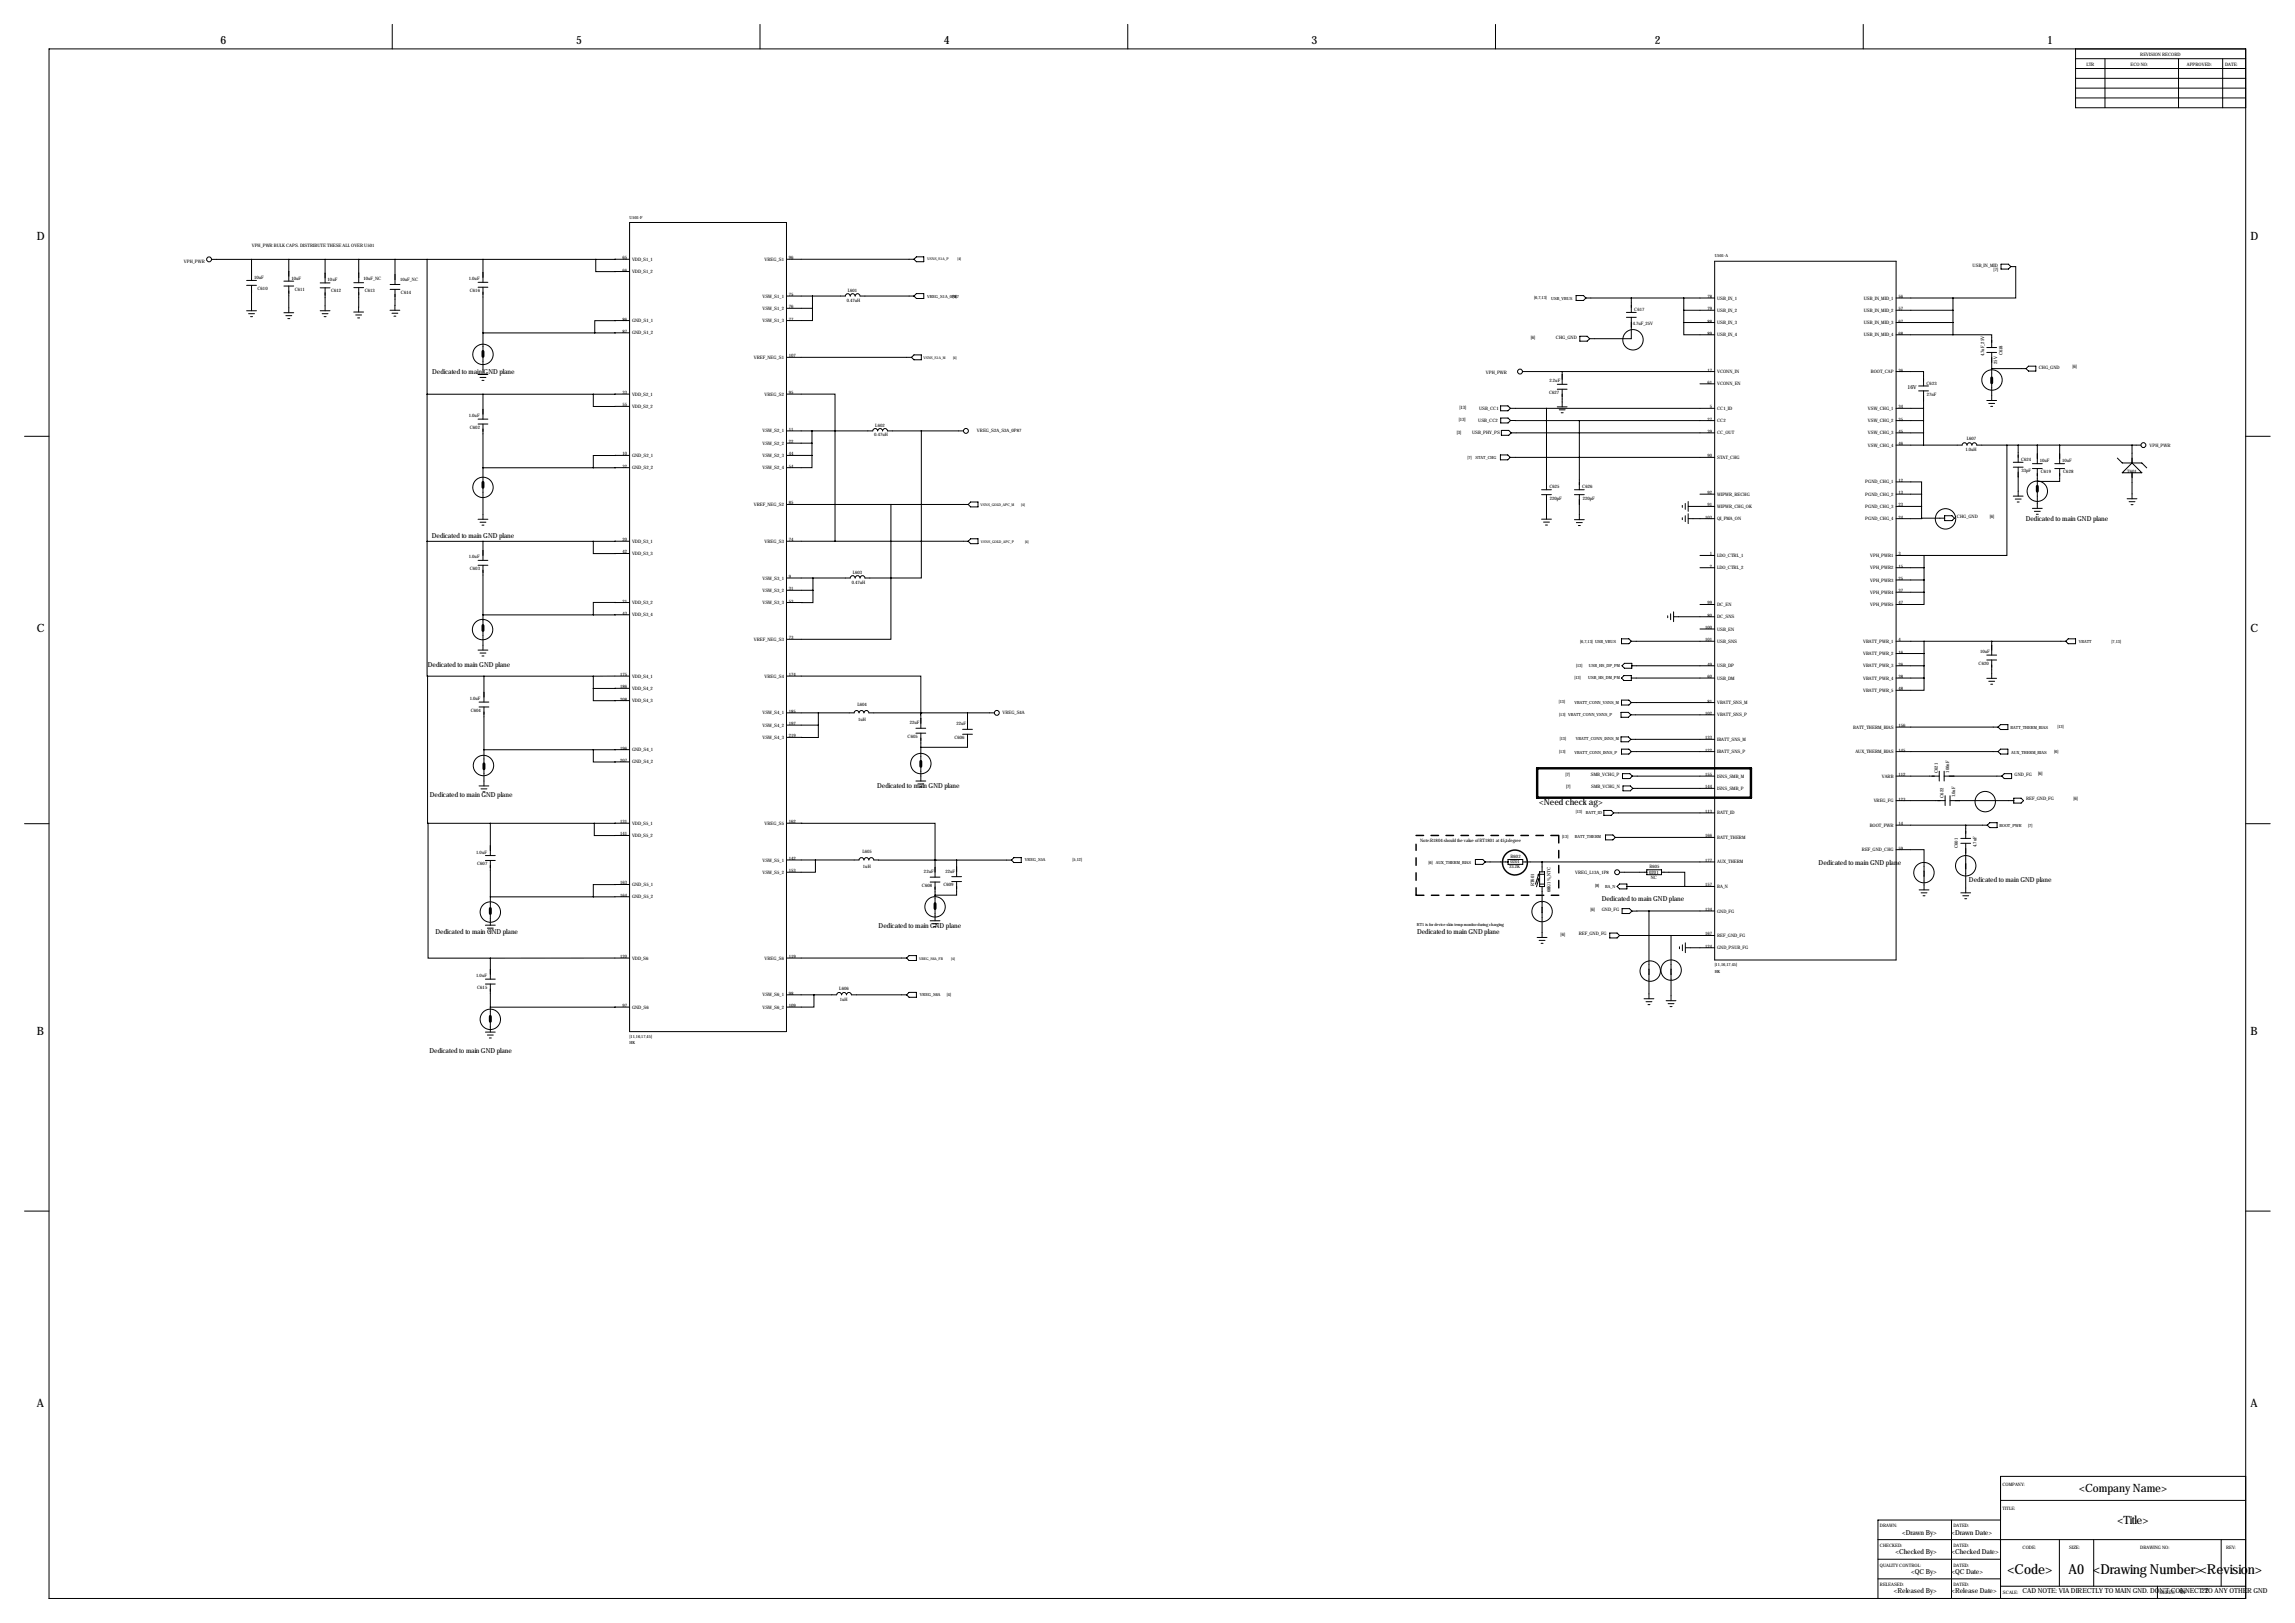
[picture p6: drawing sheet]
<svg xmlns="http://www.w3.org/2000/svg" width="1189mm" height="841mm" viewBox="0 0 1189 841" stroke-linecap="round" stroke-linejoin="round" font-family="sans-serif">
<defs><g id="words">
<g font-size="7.1">
<text x="1040" y="815">&lt;Code&gt;</text>
<text x="1072" y="815">A0 &lt;Drawing Number&gt;&lt;Revision&gt;</text>
</g>
<g font-size="5.9">
<text x="114" y="23">6</text>
<text x="298" y="23">5</text>
<text x="489" y="23">4</text>
<text x="679" y="23">3</text>
<text x="857" y="23">2</text>
<text x="1060" y="23">1</text>
<text x="19" y="124">D</text>
<text x="1166" y="124">D</text>
<text x="19" y="328">C</text>
<text x="1166" y="328">C</text>
<text x="19" y="536">B</text>
<text x="1166" y="536">B</text>
<text x="19" y="729">A</text>
<text x="1166" y="729">A</text>
<text x="1077" y="773">&lt;Company Name&gt;</text>
<text x="1097" y="789">&lt;Title&gt;</text>
</g>
<text font-size="4.6" x="797" y="417">&lt;Need check ag&gt;</text>
<g font-size="3.6">
<text x="224" y="194">Dedicated to main GND plane</text>
<text x="1049" y="270">Dedicated to main GND plane</text>
<text x="224" y="279">Dedicated to main GND plane</text>
<text x="222" y="345">Dedicated to main GND plane</text>
<text x="223" y="413">Dedicated to main GND plane</text>
<text x="454" y="408">Dedicated to main GND plane</text>
<text x="942" y="448">Dedicated to main GND plane</text>
<text x="1020" y="457">Dedicated to main GND plane</text>
<text x="830" y="467">Dedicated to main GND plane</text>
<text x="226" y="484">Dedicated to main GND plane</text>
<text x="455" y="481">Dedicated to main GND plane</text>
<text x="734" y="484">Dedicated to main GND plane</text>
<text x="222" y="545">Dedicated to main GND plane</text>
<text x="985" y="795">&lt;Drawn By&gt;</text>
<text x="1011" y="795">&lt;Drawn Date&gt;</text>
<text x="982" y="805">&lt;Checked By&gt;</text>
<text x="1011" y="805">&lt;Checked Date&gt;</text>
<text x="990" y="815">&lt;QC By&gt;</text>
<text x="1011" y="815">&lt;QC Date&gt;</text>
<text x="981" y="825">&lt;Released By&gt;</text>
<text x="1011" y="825">&lt;Release Date&gt;</text>
<text x="1048" y="825">CAD NOTE: VIA DIRECTLY TO MAIN GND. DON'T CONNECT TO ANY OTHER GND</text>
<text x="1129" y="825">6</text>
<text x="1140" y="825">22</text>
</g>
<text font-size="2.8" x="988" y="202">16V</text>
<g font-size="2.4">
<text x="1109" y="29">REVISION RECORD</text>
<text x="1081" y="34">LTR</text>
<text x="1104" y="34">ECO NO:</text>
<text x="1133" y="34">APPROVED:</text>
<text x="1153" y="34">DATE:</text>
<text x="130" y="128">VPH_PW</text>
<text x="140" y="128">R BULK CAPS. DISTRIBUTE THESE ALL OVER U501</text>
<text x="95" y="136">VPH_PW</text>
<text x="105" y="136">R</text>
<text x="322" y="134">65</text>
<text x="327" y="135">VDD_S1_1</text>
<text x="396" y="135">VREG_S1</text>
<text x="409" y="134">96</text>
<text x="322" y="141">66</text>
<text x="327" y="141">VDD_S1_2</text>
<text x="1022" y="138">USB_IN_MID</text>
<text x="1033" y="140">[7]</text>
<text x="132" y="145">10uF</text>
<text x="151" y="145">10uF</text>
<text x="170" y="146">10uF</text>
<text x="188" y="145">10uF_NC</text>
<text x="207" y="146">10uF_NC</text>
<text x="243" y="145">1.0uF</text>
<text x="133" y="150">C610</text>
<text x="153" y="151">C611</text>
<text x="171" y="151">C612</text>
<text x="189" y="151">C613</text>
<text x="208" y="152">C614</text>
<text x="243" y="151">C616</text>
<text x="395" y="154">VSW</text>
<text x="400" y="154">_S1_1</text>
<text x="409" y="153">75</text>
<text x="439" y="151">L601</text>
<text x="885" y="154">78</text>
<text x="890" y="155">USB_IN_1</text>
<text x="965" y="155">USB_IN_MID_1</text>
<text x="983" y="154">56</text>
<text x="395" y="160">VSW</text>
<text x="400" y="160">_S1_2</text>
<text x="409" y="160">76</text>
<text x="439" y="156">0.47uH</text>
<text x="847" y="161">C617</text>
<text x="885" y="161">79</text>
<text x="890" y="162">USB_IN_2</text>
<text x="965" y="162">USB_IN_MID_2</text>
<text x="983" y="161">57</text>
<text x="322" y="166">86</text>
<text x="327" y="167">GND_S1_1</text>
<text x="395" y="167">VSW</text>
<text x="400" y="167">_S1_3</text>
<text x="409" y="166">77</text>
<text x="885" y="167">88</text>
<text x="890" y="168">USB_IN_3</text>
<text x="965" y="168">USB_IN_MID_3</text>
<text x="983" y="167">67</text>
<text x="322" y="172">87</text>
<text x="327" y="173">GND_S1_2</text>
<text x="846" y="168">4.7uF_25V</text>
<text x="885" y="173">89</text>
<text x="983" y="173">68</text>
<text x="793" y="176">[6]</text>
<text x="806" y="175">CHG_GND</text>
<text x="890" y="174">USB_IN_4</text>
<text x="965" y="174">USB_IN_MID_4</text>
<text x="391" y="186">VREF_NEG_S1</text>
<text x="409" y="185">107</text>
<text x="1028" y="185" transform="rotate(-90 1028 185)">4.7uF_25V</text>
<text x="1037" y="184" transform="rotate(-90 1037 184)">C618</text>
<text x="1035" y="189" transform="rotate(-90 1035 189)">25V</text>
<text x="1056" y="191">CHG_GND</text>
<text x="1074" y="191">[6]</text>
<text x="770" y="194">VPH_PW</text>
<text x="779" y="194">R</text>
<text x="885" y="192">17</text>
<text x="890" y="193">VCONN_IN</text>
<text x="969" y="193">BOOT_CAP</text>
<text x="983" y="192">36</text>
<text x="802" y="204">C627</text>
<text x="803" y="198">2.2uF</text>
<text x="885" y="199">61</text>
<text x="890" y="200">VCONN_EN</text>
<text x="998" y="199">C623</text>
<text x="322" y="204">33</text>
<text x="327" y="205">VDD_S2_1</text>
<text x="396" y="205">VREG_S2</text>
<text x="409" y="204">95</text>
<text x="998" y="205">27nF</text>
<text x="322" y="210">55</text>
<text x="327" y="211">VDD_S2_2</text>
<text x="756" y="212">[13]</text>
<text x="766" y="213">USB_CC1</text>
<text x="886" y="212">5</text>
<text x="890" y="212">CC1_ID</text>
<text x="968" y="212">VSW</text>
<text x="973" y="212">_CHG_1</text>
<text x="983" y="212">34</text>
<text x="243" y="216">1.0uF</text>
<text x="243" y="222">C602</text>
<text x="453" y="221">L602</text>
<text x="756" y="218">[13]</text>
<text x="766" y="219">USB_CC2</text>
<text x="885" y="218">27</text>
<text x="890" y="219">CC2</text>
<text x="968" y="219">VSW</text>
<text x="973" y="219">_CHG_2</text>
<text x="983" y="218">35</text>
<text x="395" y="224">VSW</text>
<text x="400" y="224">_S2_1</text>
<text x="409" y="223">11</text>
<text x="453" y="226">0.47uH</text>
<text x="506" y="224">VREG_S2A_S3A_0P87</text>
<text x="755" y="225">[3]</text>
<text x="763" y="225">USB_PHY_PS</text>
<text x="885" y="224">39</text>
<text x="890" y="225">CC_OUT</text>
<text x="968" y="225">VSW</text>
<text x="973" y="225">_CHG_3</text>
<text x="983" y="224">45</text>
<text x="395" y="230">VSW</text>
<text x="400" y="230">_S2_2</text>
<text x="409" y="230">22</text>
<text x="968" y="231">VSW</text>
<text x="973" y="231">_CHG_4</text>
<text x="983" y="231">46</text>
<text x="1018" y="233">1.0uH</text>
<text x="1019" y="228">L607</text>
<text x="1114" y="231">VPH_PW</text>
<text x="1123" y="231">R</text>
<text x="322" y="236">10</text>
<text x="327" y="237">GND_S2_1</text>
<text x="395" y="237">VSW</text>
<text x="400" y="237">_S2_3</text>
<text x="409" y="236">44</text>
<text x="885" y="237">90</text>
<text x="890" y="238">STAT_CHG</text>
<text x="1047" y="239">C624</text>
<text x="1057" y="239">10uF</text>
<text x="1068" y="239">10uF</text>
<text x="322" y="242">32</text>
<text x="327" y="243">GND_S2_2</text>
<text x="395" y="243">VSW</text>
<text x="400" y="243">_S2_4</text>
<text x="409" y="242">54</text>
<text x="1047" y="245">33pF</text>
<text x="1057" y="245">C619</text>
<text x="1069" y="245">C628</text>
<text x="1102" y="245">T601</text>
<text x="966" y="250">PGND_CHG_1</text>
<text x="983" y="250">12</text>
<text x="803" y="253">C625</text>
<text x="820" y="253">C626</text>
<text x="885" y="256">92</text>
<text x="890" y="257">W</text>
<text x="892" y="257">IPW</text>
<text x="896" y="257">R_RECHG</text>
<text x="966" y="257">PGND_CHG_2</text>
<text x="983" y="256">13</text>
<text x="391" y="262">VREF_NEG_S2</text>
<text x="409" y="261">85</text>
<text x="803" y="259">220pF</text>
<text x="820" y="259">220pF</text>
<text x="885" y="262">91</text>
<text x="890" y="263">W</text>
<text x="892" y="263">IPW</text>
<text x="896" y="263">R_CHG_OK</text>
<text x="966" y="263">PGND_CHG_3</text>
<text x="983" y="262">23</text>
<text x="883" y="269">103</text>
<text x="890" y="269">QI_PMA_ON</text>
<text x="966" y="269">PGND_CHG_4</text>
<text x="983" y="269">24</text>
<text x="1014" y="268">CHG_GND</text>
<text x="1031" y="268">[6]</text>
<text x="322" y="280">20</text>
<text x="327" y="281">VDD_S3_1</text>
<text x="396" y="281">VREG_S3</text>
<text x="409" y="280">74</text>
<text x="322" y="287">42</text>
<text x="327" y="287">VDD_S3_3</text>
<text x="886" y="288">1</text>
<text x="983" y="288">3</text>
<text x="243" y="289">1.0uF</text>
<text x="890" y="289">LDO_CTRL_1</text>
<text x="969" y="289">VPH_PW</text>
<text x="978" y="289">R1</text>
<text x="243" y="295">C603</text>
<text x="409" y="299">9</text>
<text x="442" y="297">L603</text>
<text x="886" y="294">2</text>
<text x="890" y="295">LDO_CTRL_2</text>
<text x="969" y="295">VPH_PW</text>
<text x="978" y="295">R2</text>
<text x="983" y="294">15</text>
<text x="395" y="300">VSW</text>
<text x="400" y="300">_S3_1</text>
<text x="409" y="306">31</text>
<text x="441" y="302">0.47uH</text>
<text x="969" y="301">VPH_PW</text>
<text x="978" y="301">R3</text>
<text x="983" y="300">25</text>
<text x="395" y="307">VSW</text>
<text x="400" y="307">_S3_2</text>
<text x="969" y="308">VPH_PW</text>
<text x="978" y="308">R4</text>
<text x="983" y="307">37</text>
<text x="322" y="312">21</text>
<text x="327" y="313">VDD_S3_2</text>
<text x="395" y="313">VSW</text>
<text x="400" y="313">_S3_3</text>
<text x="409" y="312">53</text>
<text x="885" y="313">99</text>
<text x="890" y="314">DC_EN</text>
<text x="969" y="314">VPH_PW</text>
<text x="978" y="314">R5</text>
<text x="983" y="313">47</text>
<text x="322" y="318">43</text>
<text x="327" y="319">VDD_S3_4</text>
<text x="885" y="319">80</text>
<text x="890" y="320">DC_SNS</text>
<text x="883" y="326">100</text>
<text x="890" y="327">USB_EN</text>
<text x="391" y="332">VREF_NEG_S3</text>
<text x="409" y="331">73</text>
<text x="883" y="332">101</text>
<text x="890" y="333">USB_SNS</text>
<text x="965" y="333">VBATT_PW</text>
<text x="977" y="333">R_1</text>
<text x="983" y="332">4</text>
<text x="965" y="339">VBATT_PW</text>
<text x="977" y="339">R_2</text>
<text x="983" y="339">16</text>
<text x="1026" y="338">10uF</text>
<text x="885" y="345">49</text>
<text x="890" y="346">USB_DP</text>
<text x="965" y="346">VBATT_PW</text>
<text x="977" y="346">R_3</text>
<text x="983" y="345">26</text>
<text x="1025" y="344">C620</text>
<text x="321" y="350">175</text>
<text x="327" y="351">VDD_S4_1</text>
<text x="396" y="351">VREG_S4</text>
<text x="409" y="350">174</text>
<text x="885" y="351">60</text>
<text x="890" y="352">USB_DM</text>
<text x="965" y="352">VBATT_PW</text>
<text x="977" y="352">R_4</text>
<text x="983" y="351">38</text>
<text x="321" y="357">186</text>
<text x="327" y="357">VDD_S4_2</text>
<text x="965" y="358">VBATT_PW</text>
<text x="977" y="358">R_5</text>
<text x="983" y="358">48</text>
<text x="243" y="363">1.0uF</text>
<text x="321" y="363">208</text>
<text x="327" y="364">VDD_S4_3</text>
<text x="444" y="365">L604</text>
<text x="885" y="364">81</text>
<text x="890" y="365">VBATT_SNS_M</text>
<text x="244" y="369">C604</text>
<text x="395" y="370">VSW</text>
<text x="400" y="370">_S4_1</text>
<text x="409" y="369">185</text>
<text x="519" y="370">VREG_S4A</text>
<text x="883" y="370">102</text>
<text x="890" y="371">VBATT_SNS_P</text>
<text x="395" y="376">VSW</text>
<text x="400" y="376">_S4_2</text>
<text x="409" y="376">197</text>
<text x="444" y="373">1uH</text>
<text x="471" y="375">22uF</text>
<text x="495" y="376">22uF</text>
<text x="960" y="377">BATT_THERM_BIAS</text>
<text x="983" y="377">156</text>
<text x="395" y="383">VSW</text>
<text x="400" y="383">_S4_3</text>
<text x="409" y="382">219</text>
<text x="470" y="382">C605</text>
<text x="494" y="383">C606</text>
<text x="883" y="383">133</text>
<text x="890" y="384">IBATT_SNS_M</text>
<text x="321" y="388">196</text>
<text x="327" y="389">GND_S4_1</text>
<text x="883" y="389">122</text>
<text x="983" y="389">145</text>
<text x="321" y="395">207</text>
<text x="327" y="395">GND_S4_2</text>
<text x="890" y="390">IBATT_SNS_P</text>
<text x="961" y="390">AUX_THERM_BIAS</text>
<text x="811" y="402">[7]</text>
<text x="1004" y="400" transform="rotate(-90 1004 400)">C621</text>
<text x="1010" y="400" transform="rotate(-90 1010 400)">100nF</text>
<text x="1056" y="402">[6]</text>
<text x="824" y="402">SMB_VCHG_P</text>
<text x="883" y="402">155</text>
<text x="890" y="403">ISNS_SMB_M</text>
<text x="975" y="403">VARB</text>
<text x="983" y="402">112</text>
<text x="1044" y="402">GND_FG</text>
<text x="811" y="408">[7]</text>
<text x="824" y="408">SMB_VCHG_N</text>
<text x="883" y="408">144</text>
<text x="890" y="409">ISNS_SMB_P</text>
<text x="1007" y="413" transform="rotate(-90 1007 413)">C622</text>
<text x="1013" y="413" transform="rotate(-90 1013 413)">1.0uF</text>
<text x="971" y="416">VREG_FG</text>
<text x="983" y="415">123</text>
<text x="1050" y="414">REF_GND_FG</text>
<text x="1074" y="415">[6]</text>
<text x="883" y="421">113</text>
<text x="890" y="422">BATT_ID</text>
<text x="321" y="426">131</text>
<text x="327" y="427">VDD_S5_1</text>
<text x="396" y="427">VREG_S5</text>
<text x="409" y="426">162</text>
<text x="969" y="428">BOOT_PW</text>
<text x="979" y="428">R</text>
<text x="983" y="427">14</text>
<text x="321" y="433">141</text>
<text x="327" y="434">VDD_S5_2</text>
<text x="736" y="436">Note:R1804 should the value of RT1801 at 45¡ã degree</text>
<text x="883" y="434">166</text>
<text x="890" y="435">BATT_THERM</text>
<text x="247" y="442">1.0uF</text>
<text x="447" y="442">L605</text>
<text x="965" y="441">REF_GND_CHG</text>
<text x="983" y="440">59</text>
<text x="1014" y="439" transform="rotate(-90 1014 439)">C601</text>
<text x="1024" y="439" transform="rotate(-90 1024 439)">4.7uF</text>
<text x="247" y="448">C607</text>
<text x="395" y="446">VSW</text>
<text x="400" y="446">_S5_1</text>
<text x="409" y="445">142</text>
<text x="447" y="450">1uH</text>
<text x="782" y="450">33.2K</text>
<text x="782" y="444">R602</text>
<text x="782" y="447">0201</text>
<text x="854" y="450">R605</text>
<text x="883" y="446">177</text>
<text x="890" y="447">AUX_THERM</text>
<text x="395" y="453">VSW</text>
<text x="400" y="453">_S5_2</text>
<text x="409" y="452">153</text>
<text x="479" y="452">22uF</text>
<text x="490" y="452">22uF</text>
<text x="816" y="453">VREG_L13A_1P8</text>
<text x="854" y="453">0201</text>
<text x="855" y="455">NC</text>
<text x="321" y="458">163</text>
<text x="327" y="459">GND_S5_1</text>
<text x="478" y="459">C608</text>
<text x="489" y="459">C609</text>
<text x="795" y="459" transform="rotate(-90 795 459)">RT601</text>
<text x="883" y="459">157</text>
<text x="890" y="460">BA_N</text>
<text x="321" y="464">164</text>
<text x="327" y="465">GND_S5_2</text>
<text x="803" y="462" transform="rotate(-90 803 462)">68K/1%_NTC</text>
<text x="824" y="472">[6]</text>
<text x="830" y="472">GND_FG</text>
<text x="883" y="472">134</text>
<text x="890" y="473">GND_FG</text>
<text x="808" y="485">[6]</text>
<text x="818" y="485">REF_GND_FG</text>
<text x="883" y="485">167</text>
<text x="890" y="485">REF_GND_FG</text>
<text x="883" y="491">124</text>
<text x="890" y="492">GND_PSUB_FG</text>
<text x="321" y="496">120</text>
<text x="327" y="497">VDD_S6</text>
<text x="396" y="497">VREG_S6</text>
<text x="409" y="496">119</text>
<text x="247" y="506">1.0uF</text>
<text x="247" y="512">C615</text>
<text x="409" y="515">98</text>
<text x="435" y="513">L606</text>
<text x="322" y="522">97</text>
<text x="395" y="516">VSW</text>
<text x="400" y="516">_S6_1</text>
<text x="409" y="522">109</text>
<text x="435" y="519">1uH</text>
<text x="327" y="522">GND_S6</text>
<text x="395" y="522">VSW</text>
<text x="400" y="522">_S6_2</text>
<text x="1037" y="770">COMPANY:</text>
<text x="1037" y="782">TITLE:</text>
<text x="974" y="791">DRAW</text>
<text x="981" y="791">N:</text>
<text x="1012" y="791">DATED:</text>
<text x="974" y="801">CHECKED:</text>
<text x="1012" y="801">DATED:</text>
<text x="1048" y="803">CODE:</text>
<text x="1072" y="803">SIZE:</text>
<text x="1109" y="803">DRAW</text>
<text x="1116" y="803">ING NO:</text>
<text x="1153" y="803">REV:</text>
<text x="974" y="811">QUALITY CONTROL:</text>
<text x="1012" y="811">DATED:</text>
<text x="974" y="822">RELEASED:</text>
<text x="1012" y="822">DATED:</text>
<text x="1038" y="825">SCALE:</text>
<text x="1119" y="825">SHEET:</text>
<text x="1130" y="825">OF</text>
</g>
<g font-size="2.2">
<text x="326" y="113">U501-F</text>
<text x="888" y="133">U501-A</text>
<text x="480" y="154">VREG_S1A_0P87</text>
<text x="494" y="154">[4]</text>
<text x="795" y="155">[6,7,13]</text>
<text x="804" y="155">USB_VBUS</text>
<text x="760" y="238">[7]</text>
<text x="764" y="238">STAT_CHG</text>
<text x="819" y="333">[6,7,13] USB_VBUS</text>
<text x="1077" y="333">VBATT</text>
<text x="1094" y="333">[7,13]</text>
<text x="816" y="345">[13]</text>
<text x="823" y="346">USB_HS_DP_PM</text>
<text x="816" y="352">[13]</text>
<text x="823" y="352">USB_HS_DM_PM</text>
<text x="807" y="364">[13]</text>
<text x="816" y="364">VBATT_CONN_VSNS_M</text>
<text x="808" y="371">[13] VBATT_CONN_VSNS_P</text>
<text x="1042" y="377">BATT_THERM_BIAS</text>
<text x="1066" y="377">[13]</text>
<text x="808" y="383">[13]</text>
<text x="816" y="384">VBATT_CONN_ISNS_M</text>
<text x="808" y="390">[13]</text>
<text x="816" y="390">VBATT_CONN_ISNS_P</text>
<text x="1042" y="390">AUX_THERM_BIAS</text>
<text x="1064" y="390">[6]</text>
<text x="816" y="421">[13]</text>
<text x="821" y="422">BATT_ID</text>
<text x="1036" y="428">BOOT_PW</text>
<text x="1046" y="428">R</text>
<text x="1051" y="428">[7]</text>
<text x="809" y="434">[13]</text>
<text x="816" y="434">BATT_THERM</text>
<text x="531" y="446">VREG_S5A</text>
<text x="556" y="446">[5,12]</text>
<text x="740" y="447">[6] AUX_THERM_BIAS</text>
<text x="826" y="460">[8]</text>
<text x="831" y="460">BA_N</text>
<text x="734" y="480">RT1 is for device skin temp monitor during charging</text>
<text x="888" y="504">HK</text>
<text x="888" y="501">[11,16,17,45]</text>
<text x="491" y="516">[4]</text>
<text x="477" y="516">VREG_S6A</text>
<text x="326" y="538">[11,16,17,45]</text>
<text x="326" y="541">HK</text>
</g>
<g font-size="1.9">
<text x="480" y="135">VSNS_S1A_P</text>
<text x="496" y="135">[4]</text>
<text x="478" y="186">VSNS_S1A_M</text>
<text x="494" y="186">[4]</text>
<text x="508" y="262">VSNS_GOLD_APC_M</text>
<text x="529" y="262">[4]</text>
<text x="508" y="281">VSNS_GOLD_APC_P</text>
<text x="531" y="281">[4]</text>
<text x="476" y="497">VREG_S6A_FB</text>
<text x="493" y="497">[4]</text>
</g>
</g></defs>
<g fill="none" stroke="#000" stroke-width=".52">
<path d="M203 13v12M394 13v12M584 13v12M775 13v12M965 13v12M25 25h1138v803h-1138zM1075 25v31h88M1075 30h88M1075 35h88M1090 30v26M1129 30v26M1151 30v26"/>
<path d="M1075 41h88M1075 46h88M1075 51h88M326 115h81v419h-81zM110 134h199M130 134v11M150 134v12M168 134v13M186 134v12M205 134v13M221 134v70M250 134v12"/>
<path d="M309 134v7h17M326 134h-17M407 134h66M475 133h4v3h-4l-2-2zM888 135h94v362h-94zM1037 137h3l2 1-2 1h-3zM1042 138h2v16h-32M128 148h5M128 145h5M130 148v13M147 148h5M147 146h5"/>
<path d="M150 148v14M166 149h5M166 147h5M168 149v12M183 149h5M183 146h5M186 149v13M202 150h5M202 147h5M205 150v11M248 149h5M248 146h5"/>
<path d="M250 149v33M407 153h31a1.3 1.3 0 0 1 1-1 1.3 1.3 0 0 1 1 1 1.3 1.3 0 0 1 2-1 1.3 1.3 0 0 1 1 1 1.3 1.3 0 0 1 1-1 1.3 1.3 0 0 1 2 1h27M407 160h14M421 160v6h-14M421 153v7M475 152h4v3h-4l-2-2zM816 153h4l2 1-2 2h-4zM822 154h66M845 154v8M872 154v13M982 154h30M1012 154v19"/>
<path d="M128 161h5M129 162h3M130 164h1M147 162h5M148 164h3M149 165h1M166 161h5M167 162h3M168 164h1M183 162h5M184 163h3M185 165h1"/>
<path d="M202 161h5M203 162h3M204 164h1M250 172h58M326 166h-18v6M326 172h-18M818 174h4l1 1-1 2h-4zM843 162h5M843 164h5M845 164v11h-22M872 167v6h16M872 161h16"/>
<path d="M872 167h16M982 161h30M982 167h30M982 173h30M1012 173h20v7M248 194h5M249 196h3M250 197h1M250 185v9M407 185h65M473 184h4v2h-4l-1-1zM789 192h99"/>
<path d="M807 199h5M809 192v7M881 199h7M982 192h14v8M994 200h5M1029 180h5M1029 183h5M1032 183v13M1032 198v9M1032 191h18M1051 190h4v2h-4l-1-1zM221 204h86"/>
<path d="M221 204v76M248 220h5M248 217h5M250 204v13M250 220v30M307 204v7l19-1M326 204h-19M407 204h26v76M777 210h4l1 2-1 1h-4zM777 217h4l1 1-1 1h-4zM782 212h106M782 218h36"/>
<path d="M801 212v42M807 202h5M807 211h5M808 212h3M809 214h1M809 202v9M818 218v36M818 218h70M982 212h14M982 218h14M994 202h5M996 202v29"/>
<path d="M1029 207h5M1030 209h3M1031 210h1M13 226h12M326 236h-19v6M407 223h45a1.3 1.3 0 0 1 1-1 1.3 1.3 0 0 1 2 1 1.3 1.3 0 0 1 1-1 1.3 1.3 0 0 1 1 1 1.3 1.3 0 0 1 1-1 1.3 1.3 0 0 1 2 1h39M407 236h14M407 230h14M421 236v6h-14M421 223v7M421 230v6M477 223v76h-29a1.3 1.3 0 0 0-1-1 1.3 1.3 0 0 0-1 1 1.3 1.3 0 0 0-2-1 1.3 1.3 0 0 0-1 1 1.3 1.3 0 0 0-1-1 1.3 1.3 0 0 0-2 1h-33"/>
<path d="M777 236h4l1 1-1 1h-4zM778 223h4l1 1-1 1h-4zM782 237h106M783 224h105M982 231h34a1.4 1.4 0 0 1 2-2 1.3 1.3 0 0 1 1 2 1.3 1.3 0 0 1 1-2 1.3 1.3 0 0 1 1 2 1.4 1.4 0 0 1 2-2 1.3 1.3 0 0 1 1 2h85M982 224h14M1040 231v57h-43M1043 239h5M1045 231v8M1055 231v9M1067 231v9M1097 237l2 3h11l2 2"/>
<path d="M1104 231v9M1163 226h13M250 242h57M250 252v17M326 242h-19M799 254h5M799 256h5M801 256v13M816 254h5M816 256h5M818 256v13M875 260v5"/>
<path d="M881 256h7M982 250h13v6M982 256h13M995 256v12M1043 242h5M1043 257h5M1044 259h3M1045 242v15M1053 243h5M1053 240h5M1055 249h.1M1055 243v9"/>
<path d="M1055 254v9M1064 243h5M1064 240h5M1067 243v6h-12M1099 245l5-5 6 5zM1102 258h5M1103 260h3M1104 245v13M248 269h5M249 270h3M250 272h1M407 261h95"/>
<path d="M462 261v70h-55M503 260h4v3h-4l-1-2zM503 279h4v3h-4l-1-2zM799 269h5M800 270h3M801 272h1M816 269h5M817 271h3M818 272h1M871 262v1M871 268v1M873 261v3"/>
<path d="M873 267v3M875 262h13M875 269h13M875 266v5M982 262h13M995 268l-13 1M995 268h12M1007 267h4l1 1-1 2h-4zM1045 260h1M1053 263h5M1054 265h3M1055 266h1"/>
<path d="M1104 261h1M221 280v70M221 280h86M248 293h5M248 290h5M250 280v10M250 293v31M307 280v7h19M326 280h-19M407 280h95M421 299v7M881 288h7"/>
<path d="M881 294h7M982 288h15M982 294h15M997 288v19M250 318h57M326 312h-19v6M326 318h-19M407 306h14M421 306v6h-14M864 319v1M865 318v3M867 319h21"/>
<path d="M867 317v5M881 313h7M982 300h15M982 307h15M997 307v6h-15M248 337h5M249 338h3M250 340h1M250 327v10M840 331h4l1 1-1 1h-4zM845 332h43M881 326h7"/>
<path d="M982 332h88M982 339h15M997 332v7M997 339v12M1029 339h5M1032 332v7M1071 331h4v2h-4l-1-1zM221 350l1 76M221 350h86M251 350v14M307 357v6h19M307 350v7"/>
<path d="M326 357h-19M326 350h-19M407 350h70v19M840 345l2-1h3v2h-3zM841 350h4v2h-4l-1-1zM845 351h43M845 345h43M982 345h15M982 351h15M997 351v7h-15M1029 342h5M1029 351h5"/>
<path d="M1030 353h3M1031 354h1M1032 342v9M248 366h5M248 364h5M251 366v22M407 369h35a1.3 1.3 0 0 1 2-1 1.3 1.3 0 0 1 1 1 1.3 1.3 0 0 1 1-1 1.3 1.3 0 0 1 2 1 1.3 1.3 0 0 1 1-1 1.3 1.3 0 0 1 1 1h65M407 376h17M424 376v6h-17M424 369v7M474 380h6M474 377h6"/>
<path d="M477 369h.1M477 369v8M477 380v14M499 378h5M501 369v9M840 369h4l1 1-1 2h-4zM840 363h4l1 1-1 1h-4zM845 370h43M845 364h43M982 377h53M1036 375h4v3h-4l-1-1zM251 388v8"/>
<path d="M251 398v9M251 388h56M307 388v7h19M326 388h-19M477 397v8M499 380h5M501 380v7h-24M840 382h4l1 1-1 1h-4zM840 388h4l1 1-1 2h-4zM845 383h43M845 389h43M982 389h53"/>
<path d="M1005 399v6M1007 399v6M1036 388h4v3h-4l-1-2zM248 407h5M249 409h3M250 410h1M474 405h6M475 406h4M477 408h1M831 420h4l1 1-1 1h-4zM840 401h4l2 1-2 1h-4zM841 407h4l1 1-1 2h-4z"/>
<path d="M846 402h42M846 408h42M982 415h26M982 402h23M1007 402h30M1008 412v5M1010 415h33M1010 412v5M1038 401h4v2h-4l-1-1zM1043 413h4l1 2-1 1h-4zM13 427h12M222 426v70h32"/>
<path d="M222 426h86M254 426v17M308 426v7h18M326 426h-18M407 426h77v19M832 432h4l1 2-1 1h-4zM836 421h52M837 434h51M982 427h47M1016 434h5M1016 437h5M1018 427v7"/>
<path d="M1018 437v10M1031 426h4v3h-4l-2-2zM1163 427h13M251 446h6M251 443h6M254 446v25M326 458h-19v7M407 445h38a1.3 1.3 0 0 1 1-1 1.3 1.3 0 0 1 2 1 1.3 1.3 0 0 1 1-1 1.3 1.3 0 0 1 1 1 1.3 1.3 0 0 1 1-1 1.3 1.3 0 0 1 2 1h31M422 445v7h-15M482 457h5M482 454h5M484 445h.1"/>
<path d="M484 457v7M484 445v9M484 445h40M493 457h5M493 454h5M496 457v7h-12M496 445v9M524 445l1-1h4v3h-4zM764 445h4l1 1-1 2h-4zM769 446h12M781 445h8v3h-8zM789 446h99"/>
<path d="M797 456v-1l-1 4M797 453l-2 5M797 453h.1M797 455v1M798 452h2v7h-2zM798 458h2M798 453h2M799 446v6M799 459v11M839 452h14M839 458h4v2h-4l-1-1zM843 459h45"/>
<path d="M853 451h8v2h-8zM861 452h12v7M982 440h15v11M997 454v7M1018 450v12M251 479h6M254 473v6M254 465h53M326 464l-19 1M482 477h5M483 478h3M484 480h1"/>
<path d="M484 464v4M484 471v6M799 473v13M840 471h4l1 1-1 1h-4zM854 472h-9M854 472h34M854 472v30M994 461h5M995 462h3M996 464h1M1016 462h5M1017 464h3"/>
<path d="M1018 466h1M252 481h4M253 482h2M254 496v11M326 496h-72M407 496h63M470 496l1-1h4v3h-4zM796 486h5M797 487h3M798 489h1M834 483h4l1 2-1 1h-4zM839 485h49"/>
<path d="M866 485v17M870 490v1M872 489v3M873 491h15M873 488v5M251 510h6M251 507h6M254 510v16M407 515h26a1.3 1.3 0 0 1 2-1 1.3 1.3 0 0 1 1 1 1.3 1.3 0 0 1 1-1 1.3 1.3 0 0 1 2 1 1.3 1.3 0 0 1 1-1 1.3 1.3 0 0 1 1 1h29M422 515v7h-15M470 515l1-1h4v3h-4zM852 517h5"/>
<path d="M853 519h3M854 505v12M863 518h5M864 520h3M866 505v13M251 535h6M252 536h4M253 538h2M254 529v6M326 522h-72M854 520h1M865 521h1"/>
<path d="M13 627h12M1163 627h13M1036 777h127M1163 765h-127v63M973 797h190M1011 787v41M1036 787h-63v41M1067 797v25M1085 797v25M1151 797v25M973 808h63M973 818h63"/>
<path d="M1036 822h127M1118 822v6"/>
<circle cx="108" cy="134" r="1.3"/>
<circle cx="846" cy="176" r="5"/>
<circle cx="250" cy="184" r="5"/>
<circle cx="787" cy="192" r="1.3"/>
<circle cx="1032" cy="197" r="5"/>
<circle cx="500" cy="223" r="1.3"/>
<circle cx="1110" cy="231" r="1.3"/>
<circle cx="250" cy="252" r="5"/>
<circle cx="1055" cy="254" r="5"/>
<circle cx="1008" cy="269" r="5"/>
<circle cx="250" cy="326" r="5"/>
<circle cx="516" cy="369" r="1.3"/>
<circle cx="250" cy="397" r="5"/>
<circle cx="477" cy="396" r="5"/>
<circle cx="1028" cy="415" r="5"/>
<circle cx="838" cy="452" r="1.3"/>
<circle cx="997" cy="452" r="5"/>
<circle cx="1018" cy="448" r="5"/>
<circle cx="254" cy="472" r="5"/>
<circle cx="484" cy="470" r="5"/>
<circle cx="799" cy="472" r="5"/>
<circle cx="855" cy="503" r="5"/>
<circle cx="866" cy="502" r="5"/>
<circle cx="254" cy="528" r="5"/>
</g>
<path d="M734 433h73M807 433v31M734 464v-27M807 464h-73" fill="none" stroke="#000" stroke-width=".76" stroke-dasharray="3.9 3.9"/>
<g fill="none" stroke="#000" stroke-width=".76">
<path d="M997 451v3M1018 447v3M799 470v3M854 502v3M866 502v3"/>
<circle cx="785" cy="447" r="6"/>
</g>
<path d="M796 398h111v15h-111z" fill="none" stroke="#000" stroke-width="1.3"/>
<path d="M250 182v3M1032 196v2M250 250v2M1055 252v2M250 324v3M251 396v2M477 394v3M254 471v2M484 468v3M254 526v3" fill="none" stroke="#000" stroke-width="1.5"/>
<path d="M221 350a.5 .5 0 0 0 1 0 .5 .5 0 0 0-1 0zM461 261a.5 .5 0 0 0 1 0 .5 .5 0 0 0-1 0z" fill="#000" stroke="#000" stroke-width=".52"/>
<use href="#words"/>
</svg>
